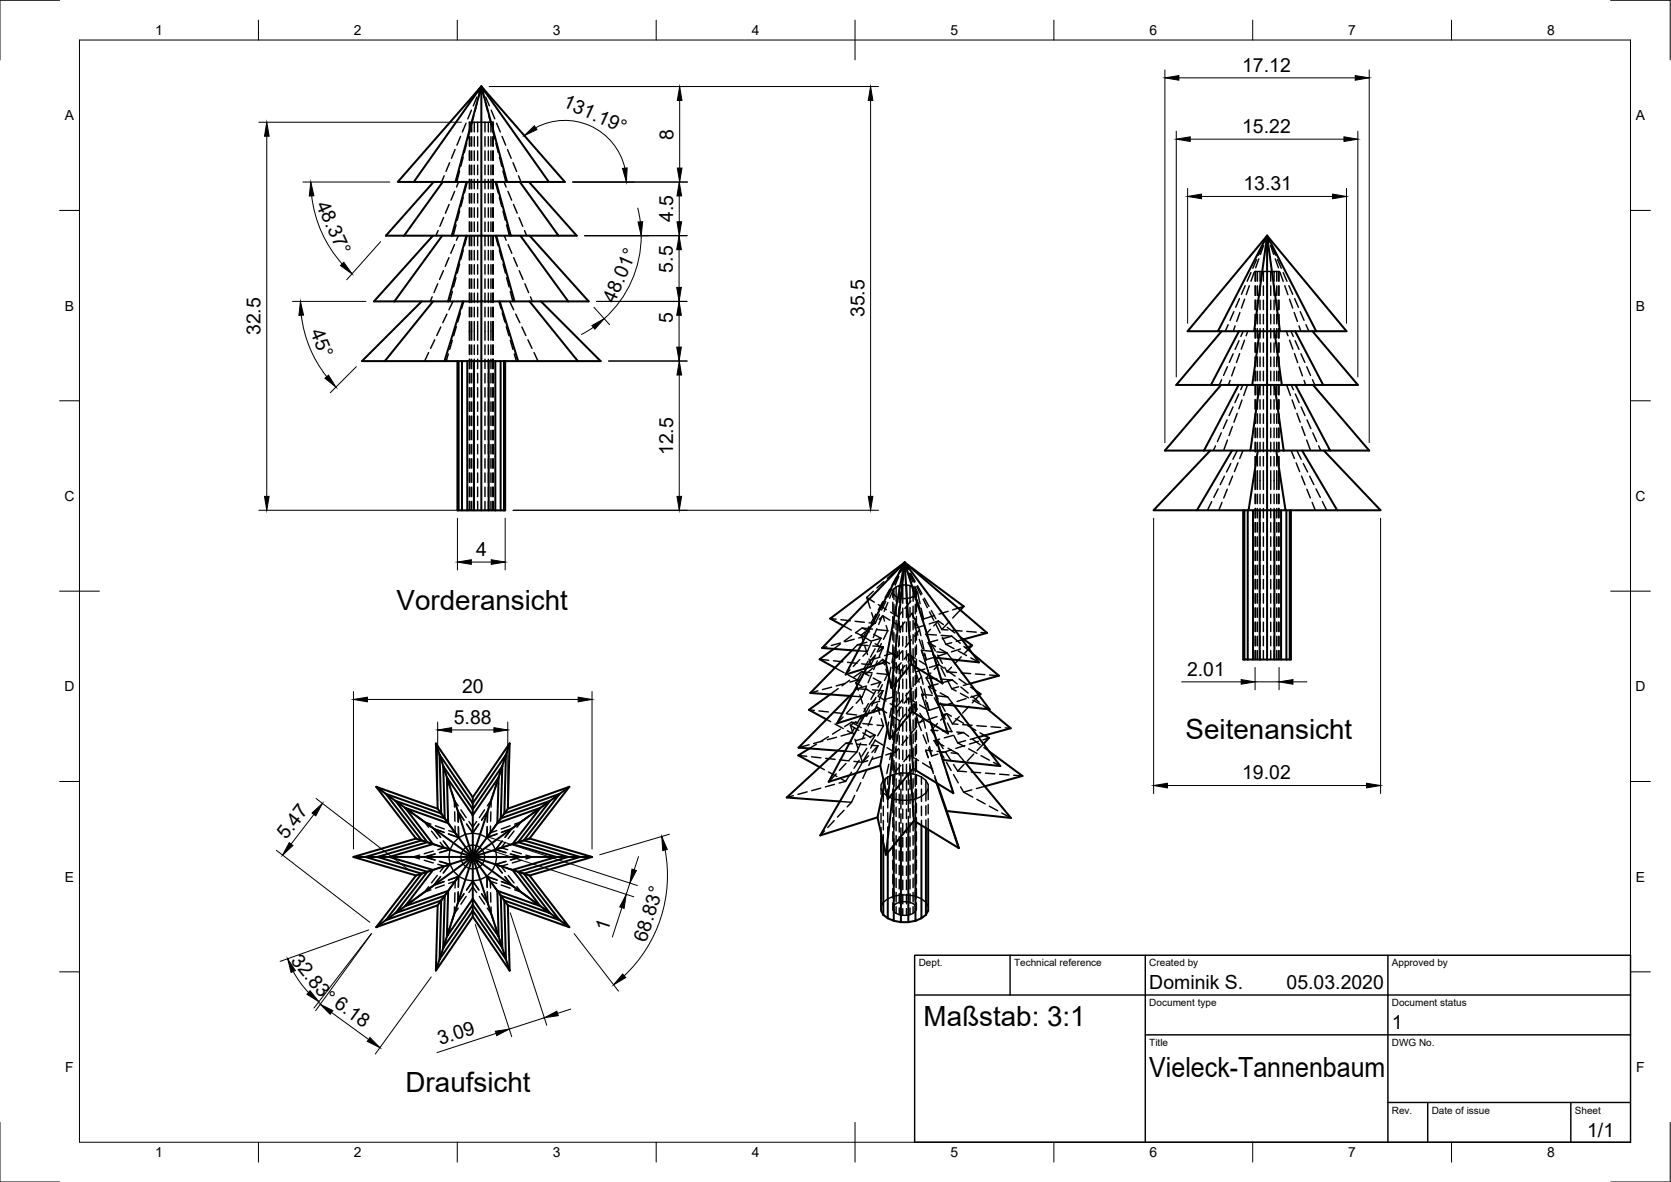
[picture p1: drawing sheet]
<svg xmlns="http://www.w3.org/2000/svg" width="420mm" height="297mm" viewBox="0 0 420 297" stroke-linecap="round" stroke-linejoin="round" font-family="sans-serif">
<defs><g id="words">
<g font-size="7">
<text x="99.7" y="153.3">Vorderansicht</text>
<text x="298.1" y="185.8">Seitenansicht</text>
<text x="232.2" y="257.9">Maßstab: 3:1</text>
<text x="102" y="274.4">Draufsicht</text>
<text x="289" y="270.6">Vieleck-Tannenbaum</text>
</g>
<g font-size="4.9">
<text x="312.3" y="18.1">17.12</text>
<text x="141.3" y="26.7" transform="rotate(24 141.3 26.7)">131.19°</text>
<text x="169.3" y="35.1" transform="rotate(-90 169.3 35.1)">8</text>
<text x="312.3" y="33.4">15.22</text>
<text x="312.7" y="47.8">13.31</text>
<text x="79.4" y="51.4" transform="rotate(66 79.4 51.4)">48.37°</text>
<text x="169.2" y="55.8" transform="rotate(-90 169.2 55.8)">4.5</text>
<text x="169.2" y="68.5" transform="rotate(-90 169.2 68.5)">5.5</text>
<text x="154.5" y="76.4" transform="rotate(-66 154.5 76.4)">48.01°</text>
<text x="78" y="83.5" transform="rotate(67 78 83.5)">45°</text>
<text x="169.2" y="81.3" transform="rotate(-90 169.2 81.3)">5</text>
<text x="217.3" y="79.7" transform="rotate(-90 217.3 79.7)">35.5</text>
<text x="65.5" y="84.3" transform="rotate(-90 65.5 84.3)">32.5</text>
<text x="169.2" y="114.4" transform="rotate(-90 169.2 114.4)">12.5</text>
<text x="119.7" y="139.7">4</text>
<text x="298.5" y="169.8">2.01</text>
<text x="116.2" y="174.2">20</text>
<text x="114.1" y="181.9">5.88</text>
<text x="312.3" y="195.9">19.02</text>
<text x="71.9" y="211.2" transform="rotate(-52 71.9 211.2)">5.47</text>
<text x="152.8" y="234.1" transform="rotate(-72 152.8 234.1)">1</text>
<text x="162.5" y="236.9" transform="rotate(-72 162.5 236.9)">68.83°</text>
<text x="73" y="241.4" transform="rotate(51 73 241.4)">32.83°</text>
<text x="289" y="248.5">Dominik S.</text>
<text x="323.5" y="248.5">05.03.2020</text>
<text x="83.8" y="252.8" transform="rotate(36 83.8 252.8)">6.18</text>
<text x="110.6" y="262.6" transform="rotate(-18 110.6 262.6)">3.09</text>
<text x="350" y="258.6">1</text>
<text x="399.1" y="285.7">1/1</text>
</g>
<g font-size="3.5">
<text x="39" y="8.8">1</text>
<text x="89" y="8.8">2</text>
<text x="139" y="8.8">3</text>
<text x="189" y="8.8">4</text>
<text x="239" y="8.8">5</text>
<text x="289" y="8.8">6</text>
<text x="339" y="8.8">7</text>
<text x="389" y="8.8">8</text>
<text x="16.3" y="30.2">A</text>
<text x="411.3" y="30.2">A</text>
<text x="16.3" y="78">B</text>
<text x="411.3" y="78">B</text>
<text x="16.2" y="125.9">C</text>
<text x="411.2" y="125.9">C</text>
<text x="16.2" y="173.7">D</text>
<text x="411.2" y="173.7">D</text>
<text x="16.3" y="221.6">E</text>
<text x="411.3" y="221.6">E</text>
<text x="16.4" y="269.4">F</text>
<text x="411.4" y="269.4">F</text>
<text x="39" y="290.8">1</text>
<text x="89" y="290.8">2</text>
<text x="139" y="290.8">3</text>
<text x="189" y="290.8">4</text>
<text x="239" y="290.8">5</text>
<text x="289" y="290.8">6</text>
<text x="339" y="290.8">7</text>
<text x="389" y="290.8">8</text>
</g>
<g font-size="2.5">
<text x="231" y="242.9">Dept.</text>
<text x="255" y="242.9">Technical reference</text>
<text x="289" y="242.9">Created by</text>
<text x="350" y="242.9">Approved by</text>
<text x="289" y="252.8">Document type</text>
<text x="350" y="252.8">Document status</text>
<text x="289" y="262.9">Title</text>
<text x="350" y="262.9">DWG No.</text>
<text x="350" y="279.9">Rev.</text>
<text x="360" y="279.9">Date of issue</text>
<text x="396" y="279.9">Sheet</text>
</g>
</g></defs>
<!-- layer: Verdeckt -->
<g fill="none" stroke="#000" stroke-width=".36">
<path d="M114.4 37.6l-.9 2.2M115.8 34.3l-.9 2.2M116.5 39.5l-.6 2.3M117.2 31l-1 2.2M117.3 36l-.5 2.3M118 34.4v2.3M118 37.9v2.4M118.2 30.7h-.2v2.5M118.2 34.4v2.3M118.2 37.9v2.4M118.2 32.6l-.6 2.3M118.5 27.7l-.9 2.2"/>
<path d="M118.6 30.7h.7v2.5M118.6 30.7h-.4v2.5M118.6 30.7v2.5M118.6 34.4v2.3M118.6 37.9v2.4M119.1 29.1l-.6 2.3M119.3 34.4v2.3M119.3 37.9v2.4M119.3 30.7h.8M119.9 24.4l-.9 2.2M120 25.7l-.6 2.3M120.1 33.2v-2.5h1.8v2.5"/>
<path d="M120.1 34.4v2.3M120.1 37.9v2.4M121 21.7l-.6 1.6M121 21.7l.7 2.8M121 21.7l.7 1.6M121 21.7l-.7 2.8M121.9 30.7h.9v2.5M121.9 34.4v2.3M121.9 37.9v2.4M122 25.7l.6 2.3M122.1 24.4l.9 2.2M122.8 30.7h1.2v2.5"/>
<path d="M122.8 34.4v2.3M122.8 37.9v2.4M122.9 29.1l.6 2.3M123.4 30.7v2.5M123.4 34.4v2.3M123.4 37.9v2.4M123.5 27.7l.9 2.2M123.8 32.6l.6 2.3M123.9 30.7v2.5M123.9 34.4v2.3M123.9 37.9v2.4M124 34.4v2.3"/>
<path d="M124 37.9v2.4M124.7 36l.6 2.3M124.9 31l.9 2.2M125.6 39.5l.6 2.3M126.2 34.3l.9 2.2M127.6 37.6l.9 2.2M110.2 58l-.6 1.2M111.5 54.7l-.9 2.2M111.7 44.2l-.7 1.5M112.9 51.4l-.9 2.2M113.1 40.9l-1 2.2M114.3 48.1l-.9 2.2"/>
<path d="M114.7 56.5l-.7 2.7M115.3 59.2l-.5 1.2M115.3 45.7l-.5 1.3M115.6 53.1l-.6 2.3M115.6 43l-.7 2.7M116.5 49.6l-.6 2.3M117.5 59.2l-.7 2.5M117.5 45.7l-.7 2.8M118 41.5v2.4M118 45.1v2.4M118 48.6v2.4M118 52.2v2.4"/>
<path d="M118 55.8v2.4M118 59.4v2.4M118.2 41.5v2.4M118.2 45.1v2.4M118.2 48.6v2.4M118.2 52.2v2.4M118.2 55.8v2.4M118.2 59.4v2.4M118.6 41.5v2.4M118.6 45.1v2.4M118.6 48.6v2.4M118.6 52.2v2.4"/>
<path d="M118.6 55.8v2.4M118.6 59.4v2.4M119.3 41.5v2.4M119.3 45.1v2.4M119.3 48.6v2.4M119.3 52.2v2.4M119.3 55.8v2.4M119.3 59.4v2.4M120.1 41.5v2.4M120.1 45.1v2.4M120.1 48.6v2.4M120.1 52.2v2.4"/>
<path d="M120.1 55.8v2.4M120.1 59.4v2.4M121.9 41.5v2.4M121.9 45.1v2.4M121.9 48.6v2.4M121.9 52.2v2.4M121.9 55.8v2.4M121.9 59.4v2.4M122.8 41.5v2.4M122.8 45.1v2.4M122.8 48.6v2.4M122.8 52.2v2.4"/>
<path d="M122.8 55.8v2.4M122.8 59.4v2.4M123.4 41.5v2.4M123.4 45.1v2.4M123.4 48.6v2.4M123.4 52.2v2.4M123.4 55.8v2.4M123.4 59.4v2.4M123.9 41.5v2.4M123.9 45.1v2.4M123.9 48.6v2.4M123.9 52.2v2.4"/>
<path d="M123.9 55.8v2.4M123.9 59.4v2.4M124 41.5v2.4M124 45.1v2.4M124 48.6v2.4M124 52.2v2.4M124 55.8v2.4M124 59.4v2.4M124.5 45.7l.8 2.8M124.6 59.2l.6 2.5M125.6 49.6l.6 2.3M126.5 53.1l.6 2.3"/>
<path d="M126.5 43l.7 2.7M126.7 45.7l.6 1.3M126.8 59.2l.5 1.2M127.4 56.5l.7 2.7M127.7 48.1l1 2.2M129 40.9l.9 2.2M129.1 51.4l.9 2.2M130.4 44.2l.6 1.5M130.5 54.7l.9 2.2M131.9 58l.5 1.2M318.6 59.2l.7 1.7M318.6 59.2l.5 1.4"/>
<path d="M318.6 59.2l-.7 1.7M318.6 59.2l-.5 1.4M108.7 74.6l-.5 1.1M110.1 71.3l-1 2.2M111.5 68l-1 2.2M112.4 78.9l-1.1 2.2M112.9 64.8l-.9 2.1M113.7 73.2l-.6 2.5M113.9 75.7l-1 2.2M114.3 61.5l-1 2.2M114.7 69.8l-.7 2.3M115.6 66.3l-.6 2.3"/>
<path d="M115.8 78.7l-.7 2.2M116.5 62.9l-.6 2.3M116.6 75.7l-.5 1.8M118 62.9v2.4M118 66.5v2.4M118 70.1v2.4M118 73.6v2.4M118 77.2v2.4M118.2 62.9v2.4M118.2 66.5v2.4M118.2 70.1v2.4M118.2 73.6v2.4"/>
<path d="M118.2 77.2v2.4M118.6 62.9v2.4M118.6 66.5v2.4M118.6 70.1v2.4M118.6 73.6v2.4M118.6 77.2v2.4M119.3 62.9v2.4M119.3 66.5v2.4M119.3 70.1v2.4M119.3 73.6v2.4M119.3 77.2v2.4M120.1 62.9v2.4"/>
<path d="M120.1 66.5v2.4M120.1 70.1v2.4M120.1 73.6v2.4M120.1 77.2v2.4M121.9 62.9v2.4M121.9 66.5v2.4M121.9 70.1v2.4M121.9 73.6v2.4M121.9 77.2v2.4M122.8 62.9v2.4M122.8 66.5v2.4M122.8 70.1v2.4"/>
<path d="M122.8 73.6v2.4M122.8 77.2v2.4M123.4 62.9v2.4M123.4 66.5v2.4M123.4 70.1v2.4M123.4 73.6v2.4M123.4 77.2v2.4M123.9 62.9v2.4M123.9 66.5v2.4M123.9 70.1v2.4M123.9 73.6v2.4M123.9 77.2v2.4"/>
<path d="M124 62.9v2.4M124 66.5v2.4M124 70.1v2.4M124 73.6v2.4M124 77.2v2.4M125.4 75.7l.6 1.8M125.6 62.9l.6 2.3M126.3 78.7l.7 2.2M126.5 66.3l.6 2.3M127.4 69.8l.6 2.3M127.8 61.5l.9 2.2M128.1 75.7l1.1 2.2"/>
<path d="M128.3 73.2l.6 2.5M129.2 64.8l.9 2.1M129.7 78.9l1 2.2M130.6 68l.9 2.2M132 71.3l.9 2.2M133.4 74.6l.5 1.1M310.2 78.3l-.9 2.2M311.7 75l-1 2.2M311.8 78.5l-.8 2.3M312.9 75.2l-.8 2.2M313.1 71.8l-1 2.2M314.1 71.8l-.7 2.2"/>
<path d="M314.5 68.5l-.9 2.2M315.3 68.4l-.8 2.3M315.6 70.7v-2.5h.1v2.5M315.6 71.8v2.4M315.6 75.4v2.4M315.6 79v2.4M315.7 68.2h.5v2.5M315.7 71.8v2.4M315.7 75.4v2.4M315.7 79v2.4M316 65.2l-1 2.2M316.2 68.2h4.2"/>
<path d="M316.2 71.8v2.4M316.2 75.4v2.4M316.2 79v2.4M316.5 65.1l-.8 2.2M316.8 68.2v2.5M316.8 71.8v2.4M316.8 75.4v2.4M316.8 79v2.4M317.4 62l-1 2.1M317.7 68.2v2.5M317.7 71.8v2.4M317.7 75.4v2.4"/>
<path d="M317.7 79v2.4M317.7 61.7l-.8 2.2M319.5 61.7l.8 2.2M319.5 68.2v2.5M319.5 71.8v2.4M319.5 75.4v2.4M319.5 79v2.4M319.8 62l.9 2.1M320.4 71.8v2.4M320.4 75.4v2.4M320.4 79v2.4M320.7 65.1l.8 2.2"/>
<path d="M321 68.2v2.5M321 71.8v2.4M321 75.4v2.4M321 79v2.4M321.2 65.2l1 2.2M321.5 70.7v-2.5h.1v2.5M321.5 68.2h-1.1v2.5M321.5 71.8v2.4M321.5 75.4v2.4M321.5 79v2.4M321.6 71.8v2.4M321.6 75.4v2.4"/>
<path d="M321.6 79v2.4M321.8 68.4l.8 2.3M322.6 68.5l1 2.2M323 71.8l.8 2.2M324.1 71.8l.9 2.2M324.2 75.2l.8 2.2M325.4 78.5l.8 2.3M325.5 75l1 2.2M326.9 78.3l1 2.2M107.8 88.6l-1 2.1M109.3 85.4l-1 2.2M110.8 82.2l-1 2.1"/>
<path d="M112.7 88.9l-.5 1.8M113.7 85.5l-.6 2.3M114.7 82.1l-.6 2.3M118 80.8v4.7M118 86.7v2.4M118 90.3v2.4M118 93.8v2.4M118 97.4v2.4M118.2 80.8v4.7M118.2 86.7v2.4M118.2 90.3v2.4M118.2 93.8v2.4"/>
<path d="M118.2 97.4v2.4M118.6 80.8v4.7M118.6 86.7v2.4M118.6 90.3v2.4M118.6 93.8v2.4M118.6 97.4v2.4M119.3 80.8v4.7M119.3 86.7v2.4M119.3 90.3v2.4M119.3 93.8v2.4M119.3 97.4v2.4M120.1 80.8v4.7"/>
<path d="M120.1 86.7v2.4M120.1 90.3v2.4M120.1 93.8v2.4M120.1 97.4v2.4M121.9 80.8v4.7M121.9 86.7v2.4M121.9 90.3v2.4M121.9 93.8v2.4M121.9 97.4v2.4M122.8 80.8v4.7M122.8 86.7v2.4M122.8 90.3v2.4"/>
<path d="M122.8 93.8v2.4M122.8 97.4v2.4M123.4 80.8v4.7M123.4 86.7v2.4M123.4 90.3v2.4M123.4 93.8v2.4M123.4 97.4v2.4M123.9 80.8v4.7M123.9 86.7v2.4M123.9 90.3v2.4M123.9 93.8v2.4M123.9 97.4v2.4"/>
<path d="M124 80.8v4.7M124 86.7v2.4M124 90.3v2.4M124 93.8v2.4M124 97.4v2.4M127.3 82.1l.7 2.3M128.3 85.5l.7 2.3M129.3 88.9l.5 1.8M131.2 82.2l1 2.1M132.7 85.4l1.1 2.2M134.3 88.6l1 2.1M307.2 95.4l-.6 1.3"/>
<path d="M308.6 92.2l-.9 2.1M308.8 81.6l-.7 1.6M309.3 95.6l-.4 1.1M310.1 88.9l-1 2.2M310.5 92.2l-.8 2.3M310.6 81.9l-.5 1.3M311.5 99l-1 2.2M311.5 85.6l-.9 2.2M311.7 88.9l-.8 2.2M312.5 96.7l-.5 1.2M312.6 83.2l-.6 1.3M312.9 85.5l-.8 2.2"/>
<path d="M313.7 96.7l-1 2.7M313.7 83.2l-.4 1.2M315.6 82.6v2.3M315.6 86.2v2.3M315.6 89.7v2.4M315.6 93.3v2.4M315.6 96.9v2.3M315.7 82.6v2.3M315.7 86.2v2.3M315.7 89.7v2.4M315.7 93.3v2.4M315.7 96.9v2.3"/>
<path d="M316.2 82.6v2.3M316.2 86.2v2.3M316.2 89.7v2.4M316.2 93.3v2.4M316.2 96.9v2.3M316.8 82.6v2.3M316.8 86.2v2.3M316.8 89.7v2.4M316.8 93.3v2.4M316.8 96.9v2.3M317.7 82.6v2.3M317.7 86.2v2.3"/>
<path d="M317.7 89.7v2.4M317.7 93.3v2.4M317.7 96.9v2.3M319.5 82.6v2.3M319.5 86.2v2.3M319.5 89.7v2.4M319.5 93.3v2.4M319.5 96.9v2.3M320.4 82.6v2.3M320.4 86.2v2.3M320.4 89.7v2.4M320.4 93.3v2.4"/>
<path d="M320.4 96.9v2.3M321 82.6v2.3M321 86.2v2.3M321 89.7v2.4M321 93.3v2.4M321 96.9v2.3M321.5 82.6v2.3M321.5 86.2v2.3M321.5 89.7v2.4M321.5 93.3v2.4M321.5 96.9v2.3M321.6 82.6v2.3"/>
<path d="M321.6 86.2v2.3M321.6 89.7v2.4M321.6 93.3v2.4M321.6 96.9v2.3M323.4 83.2l.4 1.2M323.5 96.7l1 2.7M324.3 85.5l.8 2.2M324.6 83.2l.6 1.3M324.7 96.7l.5 1.2M325.5 88.9l.8 2.2M325.6 85.6l1 2.2M325.7 99l1 2.2"/>
<path d="M326.6 81.9l.5 1.3M326.7 92.2l.8 2.3M327.1 88.9l1 2.2M327.9 95.6l.4 1.1M328.4 81.6l.7 1.6M328.6 92.2l.9 2.1M330 95.4l.6 1.3M118 101v2.4M118 104.5v2.4M118 108.1v2.4M118 111.7v2.4M118 115.3v2.4"/>
<path d="M118 118.9v2.3M118.2 101v2.4M118.2 104.5v2.4M118.2 108.1v2.4M118.2 111.7v2.4M118.2 115.3v2.4M118.2 118.9v2.3M118.6 101v2.4M118.6 104.5v2.4M118.6 108.1v2.4M118.6 111.7v2.4M118.6 115.3v2.4"/>
<path d="M118.6 118.9v2.3M119.3 101v2.4M119.3 104.5v2.4M119.3 108.1v2.4M119.3 111.7v2.4M119.3 115.3v2.4M119.3 118.9v2.3M120.1 101v2.4M120.1 104.5v2.4M120.1 108.1v2.4M120.1 111.7v2.4M120.1 115.3v2.4"/>
<path d="M120.1 118.9v2.3M121.9 101v2.4M121.9 104.5v2.4M121.9 108.1v2.4M121.9 111.7v2.4M121.9 115.3v2.4M121.9 118.9v2.3M122.8 101v2.4M122.8 104.5v2.4M122.8 108.1v2.4M122.8 111.7v2.4M122.8 115.3v2.4"/>
<path d="M122.8 118.9v2.3M123.4 101v2.4M123.4 104.5v2.4M123.4 108.1v2.4M123.4 111.7v2.4M123.4 115.3v2.4M123.4 118.9v2.3M123.9 101v2.4M123.9 104.5v2.4M123.9 108.1v2.4M123.9 111.7v2.4M123.9 115.3v2.4"/>
<path d="M123.9 118.9v2.3M124 101v2.4M124 104.5v2.4M124 108.1v2.4M124 111.7v2.4M124 115.3v2.4M124 118.9v2.3M305.6 112l-.5 1.2M307.1 108.8l-1 2.2M307.9 119.7l-1.1 2.1M308.5 105.5l-.9 2.2M308.6 110.6l-.9 2.6"/>
<path d="M309.5 116.5l-1.1 2.1M309.9 107.2l-.9 2.3M309.9 119.6l-.9 2.2M310 102.3l-.9 2.1M311.1 103.9l-.8 2.2M311.1 113.2l-1.1 2.2M311.3 116.3l-.9 2.2M312.3 100.5l-.8 2.3M312.5 113.2l-.8 2M315.6 100.4v2.4M315.6 104v2.4M315.6 107.6v2.4"/>
<path d="M315.6 111.2v2.3M315.6 114.7v2.4M315.6 118.3v4.7M315.7 100.4v2.4M315.7 104v2.4M315.7 107.6v2.4M315.7 111.2v2.3M315.7 114.7v2.4M315.7 118.3v4.7M316.2 100.4v2.4M316.2 104v2.4M316.2 107.6v2.4"/>
<path d="M316.2 111.2v2.3M316.2 114.7v2.4M316.2 118.3v4.7M316.8 100.4v2.4M316.8 104v2.4M316.8 107.6v2.4M316.8 111.2v2.3M316.8 114.7v2.4M316.8 118.3v4.7M317.7 100.4v2.4M317.7 104v2.4M317.7 107.6v2.4"/>
<path d="M317.7 111.2v2.3M317.7 114.7v2.4M317.7 118.3v4.7M319.5 100.4v2.4M319.5 104v2.4M319.5 107.6v2.4M319.5 111.2v2.3M319.5 114.7v2.4M319.5 118.3v4.7M320.4 100.4v2.4M320.4 104v2.4M320.4 107.6v2.4"/>
<path d="M320.4 111.2v2.3M320.4 114.7v2.4M320.4 118.3v4.7M321 100.4v2.4M321 104v2.4M321 107.6v2.4M321 111.2v2.3M321 114.7v2.4M321 118.3v4.7M321.5 100.4v2.4M321.5 104v2.4M321.5 107.6v2.4"/>
<path d="M321.5 111.2v2.3M321.5 114.7v2.4M321.5 118.3v4.7M321.6 100.4v2.4M321.6 104v2.4M321.6 107.6v2.4M321.6 111.2v2.3M321.6 114.7v2.4M321.6 118.3v4.7M324.7 113.2l.8 2M324.9 100.5l.8 2.3M325.9 116.3l.9 2.2"/>
<path d="M326.1 103.9l.8 2.2M326.1 113.2l1.1 2.2M327.2 102.3l.9 2.1M327.3 119.6l.8 2.2M327.3 107.2l.8 2.3M327.7 116.5l1.1 2.1M328.5 110.6l1 2.6M328.6 105.5l1 2.2M329.3 119.7l1.1 2.1M330.1 108.8l1 2.2M331.6 112l.5 1.2M118 122.4v2.4"/>
<path d="M118 126v2.3M118.2 122.4v2.4M118.2 126v2.3M118.6 122.4v2.4M118.6 126v2.3M119.3 122.4v2.4M119.3 126v2.3M120.1 122.4v2.4M120.1 126v2.3M121.9 122.4v2.4M121.9 126v2.3M122.8 122.4v2.4"/>
<path d="M122.8 126v2.3M123.4 122.4v2.4M123.4 126v2.3M123.9 122.4v2.4M123.9 126v2.3M124 122.4v2.4M124 126v2.3M304.7 126.1l-1.1 2.1M306.3 122.9l-1.1 2.1M307.3 126.3l-.8 1.9M308.6 122.9l-.9 2.2M315.6 124.2v2.4"/>
<path d="M315.6 127.8v2.3M315.6 131.3v2.4M315.6 134.9v2.4M315.6 138.5v2.4M315.7 124.2v2.4M315.7 127.8v2.3M315.7 131.3v2.4M315.7 134.9v2.4M315.7 138.5v2.4M316.2 124.2v2.4M316.2 127.8v2.3M316.2 131.3v2.4"/>
<path d="M316.2 134.9v2.4M316.2 138.5v2.4M316.8 124.2v2.4M316.8 127.8v2.3M316.8 131.3v2.4M316.8 134.9v2.4M316.8 138.5v2.4M317.7 124.2v2.4M317.7 127.8v2.3M317.7 131.3v2.4M317.7 134.9v2.4M317.7 138.5v2.4"/>
<path d="M319.5 124.2v2.4M319.5 127.8v2.3M319.5 131.3v2.4M319.5 134.9v2.4M319.5 138.5v2.4M320.4 124.2v2.4M320.4 127.8v2.3M320.4 131.3v2.4M320.4 134.9v2.4M320.4 138.5v2.4M321 124.2v2.4M321 127.8v2.3"/>
<path d="M321 131.3v2.4M321 134.9v2.4M321 138.5v2.4M321.5 124.2v2.4M321.5 127.8v2.3M321.5 131.3v2.4M321.5 134.9v2.4M321.5 138.5v2.4M321.6 124.2v2.4M321.6 127.8v2.3M321.6 131.3v2.4M321.6 134.9v2.4"/>
<path d="M321.6 138.5v2.4M328.6 122.9l.9 2.2M329.9 126.3l.8 1.9M330.9 122.9l1.1 2.1M332.5 126.1l1.1 2.1M208.7 155.5l1.5 .1M211.4 155.7l2.4 .3M212.1 157.3l2 1.1M214.1 159.7l-1.9 1.4M215 156.1l2.3 .3M215.1 158.9l2 1.1M216.6 159.6l2.4 1.5"/>
<path d="M216.6 159.6l.4 1.5M216.8 157.8l1.8 1M217.5 158.8l-.9 .8M217.9 150.1l1.9 1.2M217.9 150.1l.9 2.8M218.5 157.4l-1.4 2.6M218.5 156.5l1.5 .2M219.2 154l.8 2.7M219.4 158.1l-2.6-.3-1.7 1.2M219.6 148.6l-1.7 1.5M219.7 159.4l1.8 1M220.2 156.4l-1.8 1.6"/>
<path d="M220.2 154.3l-1.1 2.1M220.5 158l-.9 2.2M220.6 158.2l2.6 .3M220.9 151.9l2 1.3M221.1 154.4l-1.1 2.3M221.9 154.7l-1 2.2M222 151.2l-1.2 2.1M222 154.8l1.8 1.1M222 154.8l-.9 .8M222 154.8l.4 1.3M222.2 146.2l-1.7 1.6M222.7 151.2l-1 2.1"/>
<path d="M222.8 157.2l.4 1.3M223.2 158.5l-1.1 2.2M223.2 151.4l-.9 2.2M223.7 148.1l-1.1 2.1M223.9 153.8l1.9 1.2M224.3 147.9l-1.1 2.2M224.5 149l.3 .5v1.2M224.5 151.3v2.4M224.5 154.9v2.4M224.5 158.5v2.4M224.6 148.1l-.9 2.2M224.8 147.9v1.6l.5 .4v1.2"/>
<path d="M224.8 147.9l.5-.4v2.4l.8 .3M224.8 151.9v2.3M224.8 155.5v2.3M224.8 159v2.4M224.8 147.9l-.3 .5v1.8M224.8 156.5l1.7 1M224.9 143.7l-1.8 1.7M225.3 147.5l.8-.3v3M225.3 152.3v2.4M225.3 155.9v2.4M225.3 159.5v2.3M225.4 145l-1.1 2"/>
<path d="M225.8 144.7l-1 2.2M226 144.9l-.9 2.2M226.1 150.2l1.8 .2v1.2M226.1 150.2v1.2M226.1 152.6v2.4M226.1 156.2v2.4M226.1 159.8v2.4M226.1 152.3l-.3 2.7M226.5 157.5l-.2 1.5M226.6 148.7l-.3 2.4M226.8 153.8l-1 1.2M227 147v4.6"/>
<path d="M227 152.8v2.4M227 156.4v2.4M227 159.9v2.4M227 147h.9M227 147l-.9 .2M227 145.2l-.3 2.4M227.5 141.4l-1.2 2.3M227.5 141.4l-1.5 2.5M227.5 141.4l-1.7 1.5M227.5 141.4l-.4 2.6M227.5 141.4l.3 1.1M227.5 141.4l.8 1.7"/>
<path d="M227.5 141.4l.9 1.6M227.5 141.4l-1 2.3M227.5 141.4l.4 1.4M227.5 141.4l.7 1.6M227.5 156.3l-1 1.2M227.9 152.8v2.4M227.9 156.4v2.4M227.9 159.9v2.4M228.2 143.6l.7 2.3M228.3 143.9l.8 2.3M228.6 144.1l1 2.2M228.8 147.2l-.9-.2v3.4l.9-.2v-3l.8 .3v2.4"/>
<path d="M228.8 152.6v2.4M228.8 156.2v2.4M228.8 159.8v2.4M228.9 144.2l1.1 2.1M229 144l1.1 2.1M229 151.1l-1.5 1.8M229.2 147.1l.7 2.2M229.3 154.1l.7 1.6M229.3 154.1l.3 1.3M229.3 154.1l-1 1.3M229.5 147.3l.7 2.3M229.6 149.9l.5-.4v1.2"/>
<path d="M229.6 149.9l-.8 .3v1.2M229.6 149.9v1.2M229.6 152.3v2.4M229.6 155.9v2.4M229.6 159.5v2.3M229.6 147.5l.5 .4M229.9 156.6l.3 1.3M230 147.3l.7 1.7M230.1 151.9v2.3M230.1 155.5v2.3M230.1 159v2.4M230.2 157.9l.6 1.7"/>
<path d="M230.3 150.5l.7 2.2M230.4 149v-.6l-.3-.5v1.6l.3-.5v1.2M230.4 151.3v2.4M230.4 154.9v2.4M230.4 158.5v2.4M230.5 147.4l1.1 2.1M230.5 156.7l.7 1.6M230.6 150.7l.8 2.3M230.7 147.2l1.1 2.1M230.7 149l-.9 1.1M230.7 149l.7 2.7M231.2 158.3l-1.3 1.6"/>
<path d="M231.2 158.3l.3 1.4M231.4 153.9l.7 2.2M231.6 152.9l.6 2.7M231.7 154.1l.5 1.5M232.1 150.6l1.1 2.1M232.4 157.3l.7 2.3M232.4 150.3l1.2 2.1M232.5 157.1l-2.3 .8M232.8 159.4l2.7 .2M232.8 159.4l.6 1.1M233.7 153.8l1.1 2.1M234 158.1l-1.2 1.3"/>
<path d="M234.2 153.4l1.1 2.1M235 154.7l-2.8 .9M235.3 156.9l1.1 2.2M235.9 156.6l.9 1.6 1.6 .1M235.9 156l-2.3 .8M235.9 156l1.3 1M235.9 156l-1.1 1.3M236.6 159.7l2.7 .2M238.2 157.7l1.9 1.4M238.4 153.6l-2.3 .7M238.7 156.2l-1.9 2M239.3 159.9l2.1 1.8"/>
<path d="M239.3 159.9l-2.4 .6M239.5 158.4l2.4 .2M241.1 159.8l1.2 .9M241.4 153.3l-1.9 2M242.3 152.4l-2.8 .9M243.1 158.7l2.4 .2M246.7 158.9l1.5 .2M315.6 142.1v2.3M315.6 145.6v2.4M315.6 149.2v2.4M315.6 152.8v2.3M315.6 156.3v2.4"/>
<path d="M315.6 159.9v2.4M315.7 142.1v2.3M315.7 145.6v2.4M315.7 149.2v2.4M315.7 152.8v2.3M315.7 156.3v2.4M315.7 159.9v2.4M316.2 142.1v2.3M316.2 145.6v2.4M316.2 149.2v2.4M316.2 152.8v2.3M316.2 156.3v2.4"/>
<path d="M316.2 159.9v2.4M316.8 142.1v2.3M316.8 145.6v2.4M316.8 149.2v2.4M316.8 152.8v2.3M316.8 156.3v2.4M316.8 159.9v2.4M317.7 142.1v2.3M317.7 145.6v2.4M317.7 149.2v2.4M317.7 152.8v2.3M317.7 156.3v2.4"/>
<path d="M317.7 159.9v2.4M319.5 142.1v2.3M319.5 145.6v2.4M319.5 149.2v2.4M319.5 152.8v2.3M319.5 156.3v2.4M319.5 159.9v2.4M320.4 142.1v2.3M320.4 145.6v2.4M320.4 149.2v2.4M320.4 152.8v2.3M320.4 156.3v2.4"/>
<path d="M320.4 159.9v2.4M321 142.1v2.3M321 145.6v2.4M321 149.2v2.4M321 152.8v2.3M321 156.3v2.4M321 159.9v2.4M321.5 142.1v2.3M321.5 145.6v2.4M321.5 149.2v2.4M321.5 152.8v2.3M321.5 156.3v2.4"/>
<path d="M321.5 159.9v2.4M321.6 142.1v2.3M321.6 145.6v2.4M321.6 149.2v2.4M321.6 152.8v2.3M321.6 156.3v2.4M321.6 159.9v2.4M203.4 178.4l1.3 .1M205.7 173.6l-1.9 .5M205.9 178.7l2.4 .2M206.1 165.7l2.3 .2M207.9 162.5l-1.2 .3"/>
<path d="M209.1 172.7l-2.3 .6M209.5 179l2.3 .3M209.6 166.1l2.3 .2M210 167.8l2.3 1.3M210.8 173l-2.1 1.5M211.3 161.8l-1.7 1.3M211.3 161.6l-2.3 .6M212.6 171.7l-2.4 .7M213 179.4l2.4 .3M213.1 166.4l2.4 .3M213.3 169.6l2.3 1.3M213.6 170.9l-1.9 1.4"/>
<path d="M213.7 168.3l-1.1 1.2M214.1 174.9l2.7 .2M214.4 177.6l-1.6 1.7M214.8 160.6l-2.3 .7M215.2 171.6l.6 1.9M215.2 171.6l1.5 .9M215.5 173.1l-1.8 1.8M215.5 173.1l2.7 .2M215.6 162l-1.4 1.4M215.6 170.9l-1.9 .5M215.6 162l2.7 .2M215.8 163.5l2.3 .2"/>
<path d="M216.2 165.7l-1.7 1.8M216.2 174.6l.7 2.3M216.5 169.3l-.9 1.6M216.6 179.8l1.3 .1M216.6 179.9l-1.2 2.1M216.6 168.8l1.9 1M216.7 166.8l2.3 .3M216.8 170.2l-1.6 1.4M217.1 160l-1.2 .3M217.3 178l.6 1.9 .8-1.5M217.4 162.2l.7 2.3M217.7 173.1l2.1 1.2"/>
<path d="M217.8 172.7l-1 2.4-1.5 1.6M217.9 172.4l-2.4 .7M218 161.4l-2.4 .6M218.1 163.7l-1.1 1.2M218.2 179.3l-1.9 1.4M218.3 166.2l-1.2 2M218.4 176.8l-1.2 2.1M218.5 165.6l.5 1.5M218.9 176.9l-1.5 2.7M219 165.8l-1.1 2.1M219.1 161.3l-1 2.4M219.2 169.4l-.9 2.2"/>
<path d="M219.3 169.1l-2.7-.3-2 1.5M219.4 173.4l2.6 .2M219.5 162.3l2.6 .2M219.5 167.9l-1.8 1.5M219.6 170.4l1.8 1M220 164.9l-1 2.2M220 163.1l-1.1 2M220 161.8l2.1 1.2M220 175.7l-1.1 1.2M220.1 164.6l-1.1 1.2M220.2 173.7l-1.2 2.1M220.3 175.2l-1.1 2.2"/>
<path d="M220.5 169.2l2.7 .3M220.6 166.1l-.9 2.2M220.6 176.9l-.9 2.2M220.6 177.7l.6 1.8M220.6 177.7l2.3 1.4M220.6 177.7l-1.4 1M220.8 175l2 1.2M221.2 176.2l-2.3 .7M221.3 165.1l-2.3 .7M221.4 171.4l-.7 1.3M221.4 171.4l-2.4 .7M221.5 160.4l-.9 1.6"/>
<path d="M221.5 160.4l-2.4 .7M221.6 161.7l-1 2.2M221.9 172l-1.1 2.2M221.9 165.7l1.8 1.1M221.9 165.7l.5 1.4M221.9 165.7l-1.5 1.4M222 173.6l-1.1 1.2M222 173.6l-.9 2.2M222.1 162.5l-1 2.5M222.1 162.5l-1.1 1.3M222.7 168.2l.5 1.3M223.1 163.6l2.5 1.5"/>
<path d="M223.2 169.5l-.8 1.5M223.8 176.8l1.5 .9M224 179.8l2.3 1.4M224 167.7l-.5 2.5M224.1 178l-.4 2.3M224.5 162.1v2.4M224.5 165.6v2.4M224.5 169.2v2.4M224.5 172.8v2.4M224.5 176.4v2.3M224.5 179.9v2.4M224.7 175.1l-2.3 .7"/>
<path d="M224.7 175.1l-.3 1.7M224.7 175.1l.3 1.3M224.7 167.4l1.8 1.1M224.7 164l.3 1.3M224.7 164l-.4 2.5M224.7 164l-2.3 .8M224.8 162.6v2.4M224.8 166.2v2.3M224.8 169.7v2.4M224.8 173.3v2.4M224.8 176.9v2.4M225.3 177.6l.3 1.3"/>
<path d="M225.3 166.5l.3 1.3M225.3 163v2.4M225.3 166.6v2.4M225.3 170.2v2.4M225.3 173.7v2.4M225.3 177.3v2.4M225.3 170.4l-.1 1.3M225.6 178.9l-.3 2M225.6 167.8l-.2 1.4M225.6 175.5l-.3 2.2M225.8 163.7l-.2 1.4M226.1 171.9l-.3 2.4"/>
<path d="M226.1 163.4v2.3M226.1 166.9v2.4M226.1 170.5v2.4M226.1 174.1v2.4M226.1 177.6v2.4M226.2 160.2l-.3 2.3M226.5 168.5l-.3 2.3M226.6 177.6l-1 1.3M226.6 166.5l-1 1.3M226.9 163.6l-1.3 1.5M227 163.5v2.4M227 167.1v2.4"/>
<path d="M227 170.7v2.3M227 174.2v2.4M227 177.8v2.4M227 175.7l-1.7 2M227.6 167.2l-1.1 1.3M227.7 179.5l-1.4 1.7M227.9 163.5v2.4M227.9 167.1v2.4M227.9 170.7v2.3M227.9 174.2v2.4M227.9 177.8v2.4M228.4 164.4l.2 3.1"/>
<path d="M228.4 164.4l1.7 1M228.4 164.4l-1 1.2M228.4 175.4l1.8 1.1M228.4 175.4l.1 1.5M228.4 175.4l-1 1.3M228.6 178.1l.1 1.5M228.8 163.4v2.3M228.8 166.9v2.4M228.8 170.5v2.4M228.8 174.1v2.4M228.8 177.6v2.4M229.2 160.8l-1.6 1.8"/>
<path d="M229.3 173l-1.5 1.8M229.4 165l-1.1 1.3M229.4 165l.9 2M229.4 165l.3 1.4M229.6 163v2.4M229.6 166.6v2.4M229.6 170.2v2.4M229.6 173.7v2.4M229.6 177.3v2.4M229.8 176.9l.9 1.4M229.8 176.9l.4 1.8M229.8 176.9l-1.4 1.7"/>
<path d="M229.9 167.5l.3 1.4M230.1 162.6v2.4M230.1 166.2v2.3M230.1 169.7v2.4M230.1 173.3v2.4M230.1 176.9v2.4M230.2 168.9l.9 2.5M230.4 162.1v2.4M230.4 165.6v2.4M230.4 169.2v2.4M230.4 172.8v2.4M230.4 176.4v2.3"/>
<path d="M230.4 179.9v2.4M230.5 179.8l.4 1.8M230.8 168.1l.9 2M231.2 166.1l1.7 1M231.2 160.7l.7 2.3M231.2 177.2l1.8 1M231.3 179.2l.9 1.4M231.5 172.6l.8 2.2M231.7 163.4l.9 2.8M231.7 163.4l.4 1.3M231.7 163.4l2.6 .3M231.7 170.1l.4 1.9"/>
<path d="M231.7 170.1l-1.7 2M231.8 174.5l.4 1.3M231.8 160.9l.5 2.3M232.3 164.1l.6 1.7M232.4 173.1l.5 2.3M232.5 165.8l.4 1.3M232.5 176.9l.5 1.3M232.6 168.1l-2.4 .8M232.6 164.4l.3 1.4M232.7 175.9l.9 2.6M232.9 170.4l1.2 2.1M232.9 170.4l2.7 .2"/>
<path d="M232.9 167.1l.8 2.7M232.9 178.2l.8 2.2M233 178.2l.3 1.2M233.2 176.6l.4 1.9M233.4 161.5l1 2.1M233.4 161.5l1.8 1M233.5 172.5l.9 1.8M233.5 160.7l.7 2.3M233.5 172.5l1.9 1.1M234 170.7l.7 2.3M234 161.5l1.2 2.1M234.1 169.1l-1.2 1.3"/>
<path d="M234.4 174.7l-2.6-.2 .8 2.5M234.5 164.1l.4 1.1M234.7 173.6l1.2 2M234.7 165.2l-1.8 .6M234.9 165.2l.9 2.7M234.9 165.2v.1M234.9 175.4l1.1 2.1M235 164.6l1.1 2.2M235.1 174.1l1.3 4.2M235.5 163.8l2.6 .3M235.6 174.9l2.7 .3M235.8 160.8l-2.4 .7"/>
<path d="M235.8 164.6l1.1 2.1M235.9 171.9l-2.4 .6M235.9 176.9h.1M236.1 167l-2.4 .8M236.1 167l-1.2 1.3M236.1 167l1.1 .9M236.1 177.7l-2.5 .8M236.1 169.1l.9 2.7M236.3 163.1l1.8 1M236.4 174.1l1.9 1.1M236.5 176.7l1.2 2M236.6 178.5l1.1 2.2"/>
<path d="M236.6 167.8l1.1 2.1M236.7 170.7l2.8 .2M236.8 179.5l.7 2.2M236.9 160.1l.9 1.8M237.5 167.7l.6 1.1M237.8 161.9l2.1 1.1M238.1 179.3l1.1 .7M238.1 179.3l-1.4 .5M238.1 179.3l-1.6 1.7M238.1 164.2l-2.3 .7M238.1 164.1l1.3 1.6M238.1 168.8l2.4 .2"/>
<path d="M238.2 168.6l2 1.3M238.3 171l1 2.1M238.3 179.8l1.2 2.1M238.3 175.2l1.6 2.1M239.2 167.7l-1.1 1.1M239.3 173.1l1.1 .6M239.3 161.5l-1.5 .4M239.5 170.9l-2.5 .6M239.5 170.9l1.2 1M239.5 176.6l-2.3 .8M241 163.6l2 1.1M241 172.6l-1.7 .5"/>
<path d="M241.1 170.6l2 1.4M241.5 174.2l2 1.2M241.5 163.1l-2.3 .7M241.6 172.6l1.8 1.6M241.7 169.1l2.4 .2M241.7 165.1l-1.6 1.7M241.9 160.8l-1.4 .4M242.4 162.4l2.1 1.8M242.9 175.6l-2.3 .7M243.6 163l-1.1 1.2M243.7 177.5l-1.7 1.7M243.9 171.8l-1.7 .5"/>
<path d="M244.1 172.7l1.2 .8M244.1 165.3l2.1 1.2M244.3 174.9l1.9 1.6M244.4 162.2l-1.8 .5M244.6 175.9l2.1 1.2M245.3 169.4l2.3 .2M246.2 174.8l-1.7 1.8M246.5 174.4l-2.4 .8M247.1 177.2l1.2 1M247.7 177.7l1.1 .6M248.8 169.6l2.4 .2M315.6 163.5v2.2"/>
<path d="M315.7 163.5v2.2M316.2 163.5v2.2M316.8 163.5v2.2M317.7 163.5v2.2M319.5 163.5v2.2M320.4 163.5v2.2M321 163.5v2.2M321.5 163.5v2.2M321.6 163.5v2.2M97 199.5l1.5 1.1M110.5 189.7l.6 1.7M112 194.2l-.5-1.7 .7 2.3"/>
<path d="M112.4 195.3l.7 2.3M112.6 195.9l.7 2.3M113.5 198.7l.7 2.3M113.7 199.4l.5 1.7M124.1 199.4l-.6 1.7M124.3 198.7l-.8 2.3M125.2 195.9l-.8 2.3M125.4 195.3l-.7 2.3M125.8 194.2l.5-1.6-.8 2.2M127.2 189.7l-.5 1.7M140.7 199.5l-1.5 1.1M199.5 199.9l-1.7 .5"/>
<path d="M200.7 189.8l2.2 .3M202.9 199l-2.3 .6M203.4 187.2l-2.6 .7M204 190.2l2.4 .2M205.3 187l-1.8 1.1M206.1 192.8l1.2 .6M206.4 198.1l-2.3 .6M206.9 186.2l-2.3 .6M207.6 190.6l2.4 .2M207.8 180.8l1.1 .6M208.3 185.1l-2 1.3M208.3 194l2.1 1.1"/>
<path d="M209.8 197.1l-2.3 .6M209.9 181.9l2.1 1.2M210.3 194.5l-1.9 2M210.3 185.3l-2.3 .6M211.2 191l2.3 .2M211.3 183.2l-2 1.3M211.5 195.7l1.1 .6M212 180.2l-1.5 1.6M212.5 188.8l2.9 .2M212.6 196.3l-1.6 .5M212.6 186.8l-1.9 1.8M212.6 186.8l1.7 .1"/>
<path d="M212.7 191.9l-1.6 1.7M213.1 183.6l1 .6M213.8 182.3l2.1 1.2M213.8 182.3l.8 2.3M214.1 186.4l-1.5 .4M214.1 181.5l1.7 .2M214.1 181.5l2.5 1.4M214.1 194.1l-1.5 2.2M214.1 181.5l-1.8 1.1M214.1 184.2l-2.6 .8M214.7 191.3l2.2 .3M214.8 183l-.7 1.2"/>
<path d="M214.9 199.9l-.8 1.7M215 185.8l.7 2.3M215.3 181.3l-1.5 1M215.4 189l-1.9 2M215.5 187l2.4 .2M216 191.1l-1.3 2M216.1 189.2l.8 2.4M216.4 186.8l-1 2.2M216.4 196.7l-1 2.1M216.9 181.8l2.4 .3M216.9 184.2l2.1 1.2M217.5 185.5l-2.3 .6"/>
<path d="M217.6 183.4l2.4 1.4M217.8 183.5l-.9 2.2M217.9 193.4l-1 2.2M218 188.1l-1.3 2M218.2 191.2l-1.3 .4M218.3 189l-1.4 2.6M218.4 189.9l-1.5 1.7-1.6 2.7M219.1 187.3l1.7 .1M219.2 180.2l-.9 2.2M219.5 190.2l-1.1 2.2M220 186l2 1.2M220 184.8l-1.4 2.3"/>
<path d="M220 184.8l-1.3 .4M220.1 186l-1.2 2M220.5 182.2l1.6 .2M220.8 187.4l-1.6 1.7M220.8 187.4l-.8 1.7M221.5 198.2a5.4 5.4 0 0 0 5 2.9v-2.8M221.5 198.2v1.4M221.6 180.6l.5 1.8M221.6 190.1l-2.3 .7M222.1 196.1l-.6 1.1v1M222.1 196.1v5.3M222.1 182.4l-1.4 2.5"/>
<path d="M222.7 195.5l-.3 1.6M223 187.9l2.1 1.3M223.2 195.2v1.9M223.2 198.3v4.7M223.2 195.2l-1.1 .9M223.5 181.4l-.4 1.7M223.5 192.1l-.5 2.3M224 189.3l.5 1.8M224 189.3l-.3 1.6M224 189.3l-1.3 .4M224.5 183.5v2.4M224.5 187.1v2.3"/>
<path d="M224.5 190.7v2.9M224.5 194.7v2.4M224.5 198.3v2.4M224.7 192.2l.4 1.8-.2 2.1M224.7 194.6v2.5M224.7 198.3v4.1M224.7 194.6l-1.5 .6M224.7 197.2l-.2 2.1M224.8 180.5v2.3M224.8 184v2.4M224.8 187.6v2.4M224.8 191.2v2.9"/>
<path d="M224.8 195.2v2.4M224.8 198.8v2.4M225.2 182.1l-.2 2M225.3 180.9v2.4M225.3 184.5v2.3M225.3 188v2.4M225.3 191.6v2.9M225.3 195.7v2.4M225.3 199.3v2.3M225.3 187.5l-.2 1.7 .9-1.1M225.9 184l-.4 2.3M226.1 181.2v2.4"/>
<path d="M226.1 184.8v2.4M226.1 188.3v2.4M226.1 191.9v2.9M226.1 196v2.4M226.1 199.6v2.4M226.3 181.2l-.3 1.6M226.5 192.3l-1.4 1.7M226.5 194.3h1.9v2.8M226.5 194.3v2.8M226.5 194.3l-1.8 .3M227 181.4v2.4M227 184.9v2.4"/>
<path d="M227 188.5v2.4M227 192.1v2.9M227 196.2v2.4M227 199.8v2.3M227.9 181.4v2.4M227.9 184.9v2.4M227.9 188.5v2.4M227.9 192.1v2.9M227.9 196.2v2.4M227.9 199.8v2.3M228.3 185.3l-1.6 1.9M228.4 198.3v5.6"/>
<path d="M228.4 194.3l1.8 .3M228.6 189.7l-1.4 1.7M228.6 189.7l.1 1.5M228.6 189.7l2.3 1.4M228.8 181.2v2.4M228.8 184.8v2.4M228.8 188.3v2.4M228.8 191.9v2.9M228.8 196v2.4M228.8 199.6v2.4M228.8 192.4l.1 1.5M229.6 180.9v2.4"/>
<path d="M229.6 184.5v2.3M229.6 188v2.4M229.6 191.6v2.9M229.6 195.7v2.4M229.6 199.3v2.3M230.1 180.5v2.3M230.1 184v2.4M230.1 187.6v2.4M230.1 191.2v2.9M230.1 195.2v2.4M230.1 198.8v2.4M230.2 198.3v2.5l-1.8 .3h-1.9v2.2"/>
<path d="M230.2 194.6v2.5M230.2 194.6l1.5 .6M230.4 183.5v2.4M230.4 187.1v2.3M230.4 190.7v2.9M230.4 194.7v2.4M230.4 198.3v2.4M230.5 182.6l-1.5 1.8M230.9 181.6l.8 2M231.7 195.2l1.1 .9v5.2M231.7 195.2v1.9M231.7 198.3v3.1"/>
<path d="M232 191.8l2.3 1.4M232.1 184.7l.9 2.2M232.2 180.6l.5 2.4M232.2 180.6l-.9 1.1M232.2 181.2l-1.3 .4M232.8 188.5l.6 1.9M232.8 196.1l.6 1.1v3.8M232.9 184.1l.6 2.3M233.4 198.2l-.6 1.1-1.1 .8-1.5 .7v2.2M233.5 188l.8 2M233.7 191.4l.6 1.8M233.7 187.6l.6 2.4"/>
<path d="M233.7 180.5l.4 1.2M233.8 191.6l.8 2.2M234 181.6l.7 2.2M234.1 183.5l1.1 1.6M234.1 183.5l1.7 .1M234.3 193.2l.4 1.2M234.4 188.7l-1.6-.2 .5 1.8M234.9 186.1l2.4 1.4M234.9 186.1l.7 1.3M235 194.9l.6 2M235.1 195.5l.4 1.3M235.1 185l.7 2.2"/>
<path d="M235.6 188.8l2.4 .3M235.6 180.1l-2.3 .7M235.7 181.8l-1.6 1.7M235.8 189.5l-1.5 .5M235.9 186.1l1.3 2M236.2 188.4l.8 2.6M236.2 188.5l1.2 2M236.3 185.7l-1.4 .4M237 191l.6 1.9M237 191h.1M237 183.7l2.4 .2M237.8 189.1l1.3 2"/>
<path d="M237.9 182.9l.5 1.4M238 191.6l1.2 2M238 194l.7 2.3M238.2 181.7l1.1 2.1M238.4 188l2.4 1.4M239.1 197.4l.6 1.9M239.2 189.2l1.6 .2M239.2 188.4l-2.3 .8M239.5 181.9l1.4 .1M239.7 184.8l-2.3 .6M239.8 194.7l1.1 2M239.8 192.1l1 1.7"/>
<path d="M239.9 184.9l.9 1.8M240.2 180.6l2.1 1.2M240.6 184l1.7 .1M240.8 186.7l1.7 .9M240.8 189.4l1.8 2.2M240.8 193.8l2.2 .1M241.2 180.1l-1.7 1.8M241.5 197.7l.8 1.4 2.3 1.2M242.1 182.1l2.3 .2M242.3 184.1l-1.4 .4M242.3 184.1l1.3 .9M242.4 192.1l-1.6 1.7"/>
<path d="M242.6 187.4l-2.3 .7M242.8 186.1l-2 .6M243.3 182.4l2.1 1.2M243.5 188.2l2.1 1.1M244.2 194l2.4 .2M244.4 198.5l-2.1 .6M244.5 185.7l1.9 1.5M244.9 189.5l-1.7 1.7M245.6 182.4l2.4 .1M246 185.3l-2.1 .5M246 186.3l-2.3 .7M246.4 184.2l1.2 .6"/>
<path d="M246.7 189.9l2.1 1.1M247.3 187l-1.6 1.6M247.4 187.9l1.3 .9M247.6 197.6l-2.1 .6M247.8 194.3l2.3 .2M248.7 185.4l-1.6 .5M249.2 182.6l2.4 .2M249.8 191.6l1.7 .9M251.3 194.5l2.4 .2M252.8 182.9l1.3 .1M254.9 194.8l2.2 .2M100.9 202.3l-1.4-1 1.9 1.4"/>
<path d="M101.8 203l2.5 1.8M104.6 205l2.1 1.6M105.5 214.9l-1.6 .5 1.6 .4M106 211.2l3.7 1.2M106.7 216.2l2.2 .7M106.7 206.6l1.7 .5M106.7 206.6l1.1 1.3M107.4 207.1l1.8 1.2 2.5 .9M107.6 207.2l1.4 1M108.5 208.9l1.5 1.8M108.9 212.1l1.5 .5M108.9 213.9l-2.2 .7"/>
<path d="M109 208.2l2.6 .9M109 208.2l1.8 2.2M109.3 214.6l-2.6 .8 2.6 .7M109.5 214.6l-2.6 .8 2.6 .7M109.5 207.5l2.2 .8M109.7 218.3l-3.7 1.2M110 220l-1.5 1.9M110.1 217.2l1.6 .5-1 1.3M110.4 218.1l-1.5 .5M110.5 216.5l2.6 .7M110.6 216.5l2.6 .7M110.7 211.7l1 1.3-1.6 .5"/>
<path d="M110.8 212.8l2.3 .7M110.9 204.4l1.5 2M111.4 211.3l1.7 2.2M111.6 213l1.6 .5M111.8 205.7l1.4 1.9M112.7 206.9l2.6 3.6M112.8 209.6l2.5 .9M113.1 217.2l-1.7 2.2M113.1 213.5l-2.6 .8M113.1 217.2l-2.3 .8M113.2 213.5a6 6 0 0 0 5.7 7.9M113.2 217.2l-1.7 2.2"/>
<path d="M113.2 217.2l-1.6 .5M113.2 213.5l-2.6 .8M114.2 201.1l1 1.4M114.2 201.1l.1 1.7M114.3 204l.1 2.4M114.4 207.6l.1 1.7-1.7-.6M114.6 202.1l.5 1.7 1.5 2.3M115.1 203.8l.1 2.7M115.2 207.7l.1 2.7-2.6-.9M115.3 207.8v2.7M115.9 203.5l1.3 2M116.7 206.2l-1.5-2.3v2.7"/>
<path d="M117.3 207l1.6 2.3M117.3 207.1l1.6 2.3M117.9 206.4l1 1.5 .9-1.5M118.9 209.4a6 6 0 0 0-5.7 4.1l-1.7-2.1M118.9 209.4l1.8 .3 1.7 .8M120.4 207l-1.5 2.4M121.1 206.2l1.5-2.3-.1 2.7M121.9 203.5l-1.4 2M122.4 210.5l1.3 1.3 .9 1.7M122.5 207.8l-.1 2.7M122.5 207.7l-.1 2.7M122.6 203.8v2.7"/>
<path d="M122.6 203.8l-1.5 2.3M123.2 202.1l-.6 1.7M123.3 207.6v1.7l1.6-.6M123.4 204v2.4M123.5 201.1l-1 1.4M123.5 201.1v1.7M123.8 208.5l-1.4 1.9M124.6 213.5a6 6 0 0 1-5.7 7.9M124.6 213.5l2.5 .8M124.6 217.2l1.6 2.2M124.6 217.2l1.6 .5M124.7 213.5l2.6 .8"/>
<path d="M124.7 217.2l2.2 .8M124.7 217.2l1.6 2.2M124.9 209.6l-2.5 .9M125 209.5l-2.6 .9M125.1 206.9l-2.7 3.6M125.9 205.7l-1.4 1.9M126.1 209.1l2.6-.9-1.7 2.2M126.2 213l-1.6 .5M126.2 211.4l-1.6 2.1M126.3 211.3l-1.6 2.2M126.8 204.4l-1.4 2M126.9 212.8l-2.2 .7"/>
<path d="M127.1 211.7l-1.1 1.3 1.7 .5M127.1 216.5l-2.5 .7M127.3 216.5l-2.6 .7M127.3 218.1l1.6 .5M127.7 217.2l-1.7 .5 1.1 1.3M127.8 220l1.4 1.9M128 218.3l3.7 1.2M128.3 207.5l-2.3 .8M128.3 214.6l2.6 .8-2.6 .7M128.4 214.6l2.6 .8-2.6 .7M128.6 208.3l-1.7 2.1M128.6 208.3l-2.6 .9"/>
<path d="M128.8 213.9l2.3 .7M128.9 212.1l-1.6 .5M129.2 208.9l-1.4 1.8M130.3 207.1l-1.7 1.2M131 206.6l-1 1.3M131 206.6l-1.6 .5M131.1 216.2l-2.3 .7M131.7 211.2l-3.7 1.2M132.2 214.9l1.7 .5-1.7 .4M132.5 205.5l-1.5 1.1M133.2 205l-2.1 1.5M135.9 203l-1.7 1.3"/>
<path d="M135.9 203l-2.4 1.8M138.3 201.3l-1.9 1.4M207.3 208.8l-1.1 1.1M209.8 206.2l-1.7 1.7M211.2 201.4l2.9 .2M212.2 203.6l-1.6 1.7M214.1 201.6l-1.1 1.2M221.5 200.8v2.4M221.5 204.4v2.4M221.5 207.9v1.4M222.1 202.6v2.4M222.1 206.2v2.4"/>
<path d="M222.1 209.7v2.2M223.2 204.2v2.4M223.2 207.8v2.4M223.2 211.4v2.9M224.5 201.9v2.4M224.5 205.5v2.3M224.5 209v2.4M224.5 212.6v2.4M224.5 216.2v2.4M224.5 219.7v2.4M224.7 203.6v2.4M224.7 207.2v2.4"/>
<path d="M224.7 210.8v1.6M224.8 202.4v2.4M224.8 206v2.4M224.8 209.5v2.4M224.8 213.1v2.4M224.8 216.7v2.4M225.3 202.8v2.4M225.3 206.4v2.4M225.3 210v2.4M225.3 213.6v2.3M225.3 217.1v2.4M226.1 203.2v2.3"/>
<path d="M226.1 206.7v2.4M226.1 210.3v2.4M226.1 213.9v2.3M226.1 217.5v2.3M226.5 204.5v2.4M226.5 208.1v2.1M227 203.3v2.4M227 206.9v2.4M227 210.5v2.4M227 214v2.4M227 217.6v2.4M227.9 203.3v2.4"/>
<path d="M227.9 206.9v2.4M227.9 210.5v2.4M227.9 214v2.4M227.9 217.6v2.4M228.4 205.1v2.9M228.8 203.2v2.3M228.8 206.7v2.4M228.8 210.3v2.4M228.8 213.9v2.3M228.8 217.5v2.3M229.6 202.8v2.4M229.6 206.4v2.4"/>
<path d="M229.6 210v2.4M229.6 213.6v2.3M229.6 217.1v2.4M230.1 202.4v2.4M230.1 206v2.4M230.1 209.5v2.4M230.1 213.1v2.4M230.1 216.7v2.4M230.2 204.2v2.3M230.4 201.9v2.4M230.4 205.5v2.3M230.4 209v2.4"/>
<path d="M230.4 212.6v2.4M230.4 216.2v2.4M230.4 219.7v2.4M231.7 202.6v2.4M231.7 206.1v1.3M232.8 202.5v2.4M232.8 206.1v2M233.4 202.1v2.4M233.4 205.7v2.7M245.6 200.9l2.1 1.1M248.8 202.6l2 1.1M251.9 204.3l2.3 1.3"/>
<path d="M98.5 230.2l-1.5 1M100.9 228.4l-1.5 1.1M101.4 228.1l-1.9 1.4M103.6 226.5l-1.7 1.2M104.3 226l-2.5 1.7M106.7 224.2l-2.1 1.6M107.8 222.8l-1.1 1.4-1.5 1.1M108.4 223.6l-1.7 .6M110.8 220.3l-1.8 2.2 2.6-.9M111.1 239.3l-.6 1.8M111.7 221.5l-2.5 .9-1.8 1.3M111.7 222.4l-2.2 .8"/>
<path d="M112.2 235.9l-.7 2.3 .5-1.7M112.4 224.4l-1.5 1.9M112.8 222l1.7-.6-.1 1.7M113.1 233.1l-.7 2.3M113.2 223.2l-1.4 1.9M113.3 232.5l-.7 2.3M114.2 229.6l-.7 2.4M114.3 227.9l-.1 1.7M114.4 224.4l-.1 2.3M115.1 226.9l-.5 1.7M115.2 228.2l-1 1.4M115.2 224.1l-.1 2.8"/>
<path d="M115.3 220.3l-.1 2.7M115.3 220.3l-1.4 1.9M115.3 220.3l-2.6 .9M115.3 220.2l-2.6 3.7M115.3 220.2v2.7M115.3 220.2l-2.5 .9M116.6 224.7l-1.5 2.2M116.7 224.6l-1.5 2.2M117.2 225.3l-1.3 1.9M117.3 223.7l1.6-2.2 1.5 2.2M117.9 224.3l1-1.4 .9 1.4M118.9 221.4l-1.6 2.2"/>
<path d="M118.9 221.4l1.5 2.2M120.5 225.3l1.4 1.9M121.1 224.7l1.5 2.2M122.4 220.2l2.7 3.7M122.4 220.2l.1 2.7M122.4 220.2l2.5 .9M122.5 224.1l.1 2.7-1.5-2.2M122.5 228.2l1 1.4M122.6 224.2v2.7M122.6 226.9l.6 1.7M123.4 224.4v2.3M123.5 227.9v1.7"/>
<path d="M123.5 229.6l.6 1.8M123.5 229.7l.8 2.3M124.4 232.5l.8 2.3M124.5 223.2l1.4 1.9M124.7 233.1l.7 2.3M124.9 222l-1.6-.6v1.7M125 221.2l-2.6-.9 .1 2.7M125.4 224.4l1.4 1.9M125.5 235.9l.8 2.3-.5-1.7M126 222.4l2.3 .8M126 221.5l2.6 .9M126.1 221.6l2.6 .9"/>
<path d="M126.7 239.3l.5 1.8M126.9 220.3l1.7 2.1M127 220.4l1.7 2.1M128.6 222.4l1.7 1.3M128.7 222.5l1.4 1M129.4 223.6l1.6 .6M130 222.8l1 1.4M131 224.2l1.5 1.1M131.1 224.2l2.1 1.6M133.5 226l2.4 1.7M136.4 228.1l1.9 1.4M136.9 228.4l1.4 1.1"/>
<path d="M139.2 230.2l1.5 1M221.5 227.8a5.4 5.4 0 0 1 5-2.9 7.7 7.7 0 0 1 6.3 1.8l.6 1.1M224.5 228a3.8 3.8 0 0 1 5.1-.9l.8 .9M224.5 226.9v1.7l.3 .5v-1.7M224.5 223.3v2.4M224.8 220.3v2.3M224.8 223.8v2.4M224.8 229.1l.5 .4M225.3 220.7v2.4M225.3 224.3v2.4M225.3 227.8v1.7M226.1 221v2.4"/>
<path d="M226.1 224.6v2.4M226.1 228.2v1.7M227 228.3v1.7l-1.7-.5M227 221.2v2.4M227 224.8v2.3M227 230h.9M227.9 228.3v1.7l.9-.1M227.9 221.2v2.4M227.9 224.8v2.3M228.8 221v2.4M228.8 224.6v2.4M228.8 228.2v1.7"/>
<path d="M229.6 220.7v2.4M229.6 224.3v2.4M229.6 227.8v1.7M229.6 229.5l-.8 .4M230.1 220.3v2.3M230.1 223.8v2.4M230.1 227.4v1.7M230.1 229.1l-.5 .4M230.4 226.9v1.7l-.3 .5M230.4 223.3v2.4"/>
<circle cx="118.9" cy="215.4" r="3"/>
</g>
<!-- layer: Sichtbar -->
<g fill="none" stroke="#000" stroke-width=".51">
<path d="M121 21.7l6.5 24M121 21.7l21 24h-14.5M121 21.7l17 24M104 45.7h10.5M108.9 59.2l-14.9 16.5h27v15M109 45.7l-12 13.5h4.6M111.2 59.2l-12 16.5M111.3 45.7l-9.7 13.5h12M113.6 59.2h7.4M117.3 59.2l-4.6 16.5M117.3 45.7l-3.7 13.5M121 59.2v16.5h8.4l-4.6-16.5"/>
<path d="M124.7 45.7l3.7 13.5h-7.4M127.5 45.7h-6.5v-24l-17 24h-4l21-24-6.5 24h6.5v13.5M130.7 45.7l9.7 13.5h-12M130.9 59.2l12 16.5M133 45.7l12 13.5h-4.6M133.2 59.2l14.8 16.5h-18.6M318.6 59.2l-3.3 24h-9.1zM318.6 59.2v24h-3.3M318.6 59.2l-20 24h7.6M318.6 59.2l20 24h-16.8M106 75.7l-15 15h30M108.9 75.7l-12.1 15"/>
<path d="M116.4 75.7l-4.6 15M125.6 75.7l4.7 15M133.2 75.7l12.1 15M136 75.7l15 15h-5.7M115 90.7v37.6h.3v-37.6M116.2 90.7v37.6h1.3M117.5 90.7v37.6h1.7v-37.6M121 90.7v37.6h-1.8M121 90.7h24.3M122.9 90.7v37.6h1.6M124.5 90.7v37.6M125.9 90.7v37.6h.8"/>
<path d="M126.7 90.7v37.6M127 90.7v37.6h-.3M307 96.7l-14.1 16.5h9.8M307.2 83.2l-11.4 13.5h19.1M311.4 96.7l-8.7 16.5M311.5 83.2l-7 13.5M316.7 96.7l-2.3 16.5h-11.7M316.7 83.2l-1.8 13.5h3.7v-13.5h3.2M320.4 83.2l1.9 13.5M320.5 96.7l2.3 16.5M321.8 83.2l-3.2-24 12.3 24M322.3 96.7h-3.7v31.5h4.6"/>
<path d="M325.6 83.2l7.1 13.5M325.7 96.7l8.8 16.5h-11.7M330 83.2l11.4 13.5h-19.1M330.2 96.7l14.1 16.5h-9.8M304.3 113.2l-14.3 15h10.9M309.8 113.2l-8.9 15h13l2.4-15M314.4 113.2h8.4M320.9 113.2l2.3 15h13l-8.8-15M332.9 113.2l14.2 15h-10.9M115.3 128.3h.9M121 128.3h1.9M124.5 128.3h1.4"/>
<path d="M312.6 128.2v37.5h.3M312.9 128.2v37.5h.8M313.7 128.2v37.5M313.9 128.2h4.7v37.5M315.1 128.2v37.5h1.6M316.7 128.2v37.5M320.4 128.2v37.5h-1.8M322.1 128.2v37.5h1.3M323.4 128.2v37.5M324.3 128.2v37.5h-.9M324.6 128.2v37.5h-.3M227.5 141.4l-4.8 25-10.1 3.1z"/>
<path d="M227.5 141.4l-3.3 31.5-1.5-6.5M227.5 141.4l1.6 25.5-4.9 6M227.5 141.4l-18.8 14.1 3.4 1.8M227.5 141.4l-20.8 21.4 9.1 .7M227.5 141.4l9.5 30.4-7.9-4.9M227.5 141.4l18.7 25.1-11.3-1.2M227.5 141.4l20.7 17.7-6.3 1.7M227.5 141.4l14.8 11-.9 .9M208.7 174.5l-5.3 3.9 4.4 2.4M209.6 163.1l-3.5 2.6 3.9 2.1M213.7 174.9l-12.9 13 11.7 .9M214.2 163.4l-10.4 10.7 10.3 .8"/>
<path d="M217.4 179.6l-9 16.9 12.9-4.1M217.9 167.9l-7.4 13.9 11.5-3.7M222 178.1l1.7 7.6M223.5 170.2l-1.5 7.9M225.2 171.7l-1.5 14M228.6 167.5l.7 11.3M228.7 179.6l.9 13.6M229.3 178.8l-5.6 6.9M233.7 169.8l4.7 14.5-9.1-5.5M239.4 165.7l9.4 12.6-12.8-1.4M239.9 177.3l11.6 15.2-14.5-1.5M242.3 160.7l2.1 1.5-.8 .8"/>
<path d="M244.5 164.2l6.7 5.6-7.3 2M245.3 173.5l1.2 .9-.3 .4M248.3 178.2l5.8 4.8-8.1 2.3M313.7 165.7h1.4M316.7 165.7h1.9M320.4 165.7h1.7M94.6 197.7l10 13M97 199.5l-2.4-1.8 15.4 5.5M97 199.5l2.4 1.8M97 199.5l13.9 4.9M97 199.5l9 11.7M109.6 186.8l9.3 13.6"/>
<path d="M110.5 189.7l-.9-2.9 .4 16.4M110.5 189.7l8.4 12.2v-1.5M110.5 189.7l1 2.8M110.5 189.7l.4 14.7M111.4 192.5l1 2.9 .3 11.5 6.2 8.5M111.4 192.5l7.5 10.9M111.4 192.5l.4 13.2M112.4 195.4l6.5 9.5v10.5zM125.4 195.4l-6.5 20 6.2-8.5M125.4 195.4l-.3 11.5M125.4 195.4l-6.5 9.5M128.1 186.8l-2.7 8.6"/>
<path d="M128.1 186.8l-.4 16.4M128.1 186.8l-9.2 13.6M143.2 197.7l-15.5 5.5-.9 1.2M143.2 197.7l-10.1 13M143.2 197.7l-2.5 1.8-13.9 4.9M203.5 188.1l-2.8 1.7 5.4 3M210.7 188.6l-12.9 11.8 13.4 1M215.3 194.3l-9.1 15.6 14.4-4.5M221.3 192.4l1.9 8.4M222.4 197.1l-1.8 8.3M223.1 183.1l-1.8 9.3M224.5 199.3l-1.7 15.5"/>
<path d="M225 184.1l-1.8 16.7M228.9 193.9l.9 12.4M229.6 193.2l-6.4 7.6M234.1 181.7l5.6 17.6-10.1-6.1M235.5 196.8l5.6 16.3-11.3-6.8M235.6 196.9l2.5 6.9M242.6 191.6l11.6 14-16.1-1.8M247.6 184.8l1.1 .6-1.4 1.6M248.7 188.8l8.4 6.2-9.5 2.6M88.9 215.4l15.7 4.6M99.4 201.3l2.5 1.7 7 9.1-1.4-.4-12.6 3.7h3l11-3.3 10 3.3M99.4 201.3l8.1 10.4-1.5-.5"/>
<path d="M99.4 201.3l12.4 4.4M104.6 210.7l-15.7 4.7h3l14.1 4.1M104.6 210.7l1.4 .5M106 211.2l-14.1 4.2h3l12.6 3.7M106 219.5l-1.4 .5M106 219.5l-9 11.7 13.9-4.9M107.5 219.1l11.4-3.7h-21l11 3.2-7 9.1 17-12.3v10.5M107.5 219.1l-1.5 .4M107.5 219.1l-8.1 10.4M110 203.2l.9 1.2M110.9 204.4l.9 1.3M111.8 205.7l.9 1.2-10.8-3.9 17 12.4"/>
<path d="M118.9 203.4v-1.5l8.3-12.2-.4 14.7M118.9 215.4l-6.5 19.9 6.5-9.4M118.9 215.4l10 3.2 7 9.1M118.9 215.4l-6.2 8.5-10.8 3.8-2.5 1.8M118.9 203.4v1.5M118.9 215.4l6.5 19.9M118.9 215.4h27M126.8 204.4l-1.7 2.5M128.9 212.1l11 3.3-11 3.2 1.4 .5M130.3 211.7l-1.4 .4M130.3 219.1l8 10.4 2.4 1.7M130.3 219.1l1.4 .4"/>
<path d="M130.3 211.7l12.6 3.7-12.6 3.7M131.7 219.5l1.4 .5M131.7 211.2l14.2 4.2M131.7 211.2l-1.4 .5M131.7 219.5l9 11.7M133.1 210.7l15.8 4.7h-3M133.1 210.7l-1.4 .5M135.9 203l-17 12.4 10-3.3M135.9 203l-10.8 3.9M135.9 203l-7 9.1M138.3 201.3l2.4-1.8-9 11.7M138.3 201.3l-12.4 4.4 .4-13.2-7.4 10.9"/>
<path d="M138.3 201.3l-2.4 1.7M138.3 201.3l-8 10.4M145.9 215.4l-14.2 4.1M148.9 215.4l-15.8 4.6M220.6 205.4l2.2 9.4 7-8.5M221.5 209.3v19.6l.6 1M222.1 211.9v18M223.2 214.3v16.5M224.7 212.4v19l-1.5-.6M226.5 210.2v21.5h1.9M228.4 208v23.7l1.8-.3M230.2 206.5v24.9"/>
<path d="M231.7 207.4v23.4l-1.5 .6M232.8 208.1v21.8M233.4 208.4v20.5l-.6 1M238.1 203.8l3 9.3M99.4 229.5l12.4-4.4-.4 13.1 7.5-10.8 7.4 10.8-.9-2.9M99.4 229.5l-4.8 3.5M104.6 220l-10 13 15.4-5.5M110.9 226.3l-.4 14.8 8.4-12.2 8.3 12.2 .9 2.8M110.9 226.3l1.8-2.4-.3 11.4-2.8 8.6 .4-16.4M110.9 226.3l-.9 1.2M118.9 225.9v4.5M118.9 225.9l6.5 9.4"/>
<path d="M118.9 230.4l9.2 13.5M118.9 230.4l-9.3 13.5M125.1 223.9l-6.2-8.5 17 12.3M125.1 223.9l.8 1.2M125.1 223.9l.3 11.4M125.1 223.9l10.8 3.8M125.9 225.1l12.4 4.4-2.4-1.8M125.9 225.1l.9 1.2M125.9 225.1l.4 13.1 .9 2.9-.4-14.8M126.8 226.3l.9 1.2 .4 16.4M126.8 226.3l13.9 4.9M127.7 227.5l15.5 5.5"/>
<path d="M133.1 220l10.1 13-2.5-1.8M222.1 229.9l1.1 .9M224.7 231.4l1.8 .3M232.8 229.9l-1.1 .9"/>
</g>
<!-- layer: Border -->
<g fill="none" stroke="#000" stroke-width=".25">
<path d="M15 .1h-15v15M20 10.1h390v276.9h-390zM65 5.1v5M115 5.1v5M165 5.1v5M215 5.1v10M265 5.1v5M315 5.1v5M365 5.1v5M405 .1h15v15M15 52.9h5M410 52.9h5"/>
<path d="M15 100.7h5M410 100.7h5M15 148.6h10M405 148.6h10M15 196.4h5M410 196.4h5M15 244.2h5M410 244.2h5M0 282.1v14.9h15M65 287v5M115 287v5M165 287v5"/>
<path d="M215 282.1v9.9M265 287v5M315 287v5M365 287v5M420 282.1v14.9h-15"/>
</g>
<!-- layer: TitleBlock -->
<path d="M230 240.1h180v46.9h-180zM230 250h180M254 240.1v9.9M288 240.1v46.9M349 240.1v46.9M288 260.1h122M349 277.1h61M359 277.1v9.9M395 277.1v9.9" fill="none" stroke="#000" stroke-width=".36"/>
<!-- layer: Dimensions -->
<g fill="none" stroke="#000" stroke-width=".25">
<path d="M292.9 17.6v93.6M296.4 19.6h44.4M344.3 17.6v93.6M65.1 30.7h50.9M67.1 34.2v90.5M123 21.7h97.9M134.7 32.1a15.5 15.5 0 0 1 22.4 10.2M170.9 25.2v17M218.9 25.2v99.5M295.8 33v61.7M299.3 35h38.6M341.4 33v61.7"/>
<path d="M76.2 45.7h21.8M78.4 49.2a30.9 30.9 0 0 0 7.7 17.1M144 45.7h28.9M147 59.2h25.8M160.4 52.3l.6 3.4M161.2 59.2a28.1 28.1 0 0 1-9.3 20.9M170.8 49.2v6.5M298.6 47.4v33.8M302.1 49.4h33M338.6 47.4v33.8M73.6 75.7h18.4M75.8 79.2a30.5 30.5 0 0 0 6.4 15.5"/>
<path d="M95.7 60.7l-8.5 9.6M149.4 77.2l3.9 4.4M150 75.7h22.7M170.8 62.7v9.5M170.8 79.2v8M89.6 92.1l-6.5 6.6M149.2 82.3l-3 1.8M153 90.7h19.8M170.8 94.2v30.5M65.1 128.2h50.9M115 130.2v13M127 130.2v13"/>
<path d="M129 128.2h91.9M290.1 130.2v69.2M347.1 130.2v69.2M118.5 141.3h5M88.9 173.8v39.6M92.4 175.8h53M148.9 173.8v39.6M297.1 171.4h15M315.6 167.7v5.7M315.6 171.4h6M321.6 167.7v5.7M325.1 171.4h3.5"/>
<path d="M110 181.4v19.8M113.6 183.4h10.6M127.7 181.4v19.8M293.6 197.4h50M69.5 213.7l23.5 18.1M78.9 204.7l-5.7 7.4M79.5 200.7l23.5 18.1M121.7 213.1l37.7 12.3M122.6 210.3l37.7 12.2M160.5 215.3l-1 3.3M167.2 213.6a34.7 34.7 0 0 1-10.2 31.6M168.3 209.6l-17.5 5.2"/>
<path d="M92.7 233.7l-22.3 7.9M119.5 232.3l9.2 28.2M128.3 229.4l9.2 28.2M144.4 234.6l11.1 14.5M156.4 228.1l-2.4 7.4M158.4 221.9l-.9 2.9M73.7 244.1a23.7 23.7 0 0 0 3.9 5.3M79 253.3l14.4-18.7-14 19.4M83.4 254.4l9.3 6.8M108.4 245.5l-14 19.4M124.7 259.7l-14.8 4.8M136.9 255.8l-8.9 2.8"/>
<path d="M143.5 253.6l-3.3 1.1"/>
</g>
<g fill="#000" stroke="#000" stroke-width=".25">
<path d="M292.9 19.6l3.5-.6v1.2zM340.8 19l3.5 .6-3.5 .6zM67.1 30.7l.6 3.5h-1.2zM131.8 34.1l2.6-2.5 .6 1zM170.9 21.7l.6 3.5h-1.2zM218.9 21.7l.6 3.5h-1.2zM295.8 35l3.5-.6v1.1zM337.9 34.4l3.5 .6-3.5 .5zM78.1 45.7l.8 3.5-1.1 .1zM156.5 42.3l1.2-.1-.2 3.5zM160.4 55.8l1.2-.1-.4 3.5zM170.2 55.7h1.2l-.6 3.5z"/>
<path d="M170.8 45.7l.6 3.5h-1.2zM170.3 42.2h1.2l-.6 3.5zM298.6 49.4l3.5-.6v1.1zM335.1 48.8l3.5 .6-3.5 .5zM75.5 75.7l.8 3.5-1.1 .1zM86.4 65.9l2.1 2.9-2.9-2.1zM170.8 75.7l.5 3.5h-1.1zM170.2 72.2h1.1l-.5 3.5zM170.8 59.2l.5 3.5h-1.1zM81.7 95l.9-.7 1.9 3zM148.8 81.8l3.1-1.7-2.3 2.6zM170.2 87.2h1.1l-.5 3.5z"/>
<path d="M170.8 90.7l.6 3.5h-1.2zM66.5 124.7h1.2l-.6 3.5zM170.2 124.7h1.2l-.6 3.5zM218.3 124.7h1.2l-.6 3.5zM115 141.3l3.5-.6v1.1zM123.5 140.7l3.5 .6-3.5 .5zM88.9 175.8l3.5-.6v1.2zM145.4 175.2l3.5 .6-3.5 .6zM312.1 170.8l3.5 .6-3.5 .5zM321.6 171.4l3.5-.6v1.1zM110 183.4l3.6-.5v1.1zM124.2 182.9l3.5 .5-3.5 .6z"/>
<path d="M290.1 197.4l3.5-.6v1.2zM343.6 196.8l3.5 .6-3.5 .6zM72.7 211.8l1 .7-2.6 2.4zM78.5 204.3l2.6-2.4-1.7 3.1zM158.9 218.4l1.1 .4-1.6 3.1zM166.4 210.2l1.4 3.3-1.2 .2zM157.5 224.8l-.6 3.5-1.1-.4zM72.3 240.9l2 3-1.1 .5zM78 249l2.2 2.7-3-1.8zM80.5 252.4l3.2 1.6-.7 .9zM124.5 259.2l3.5-.6-3.1 1.7zM136.9 255.8l3.1-1.7 .4 1.1z"/>
<path d="M156.6 244.8l.7 .9-3 1.8zM93 260.7l2.5 2.6-3.1-1.6z"/>
</g>
<use href="#words"/>
</svg>
